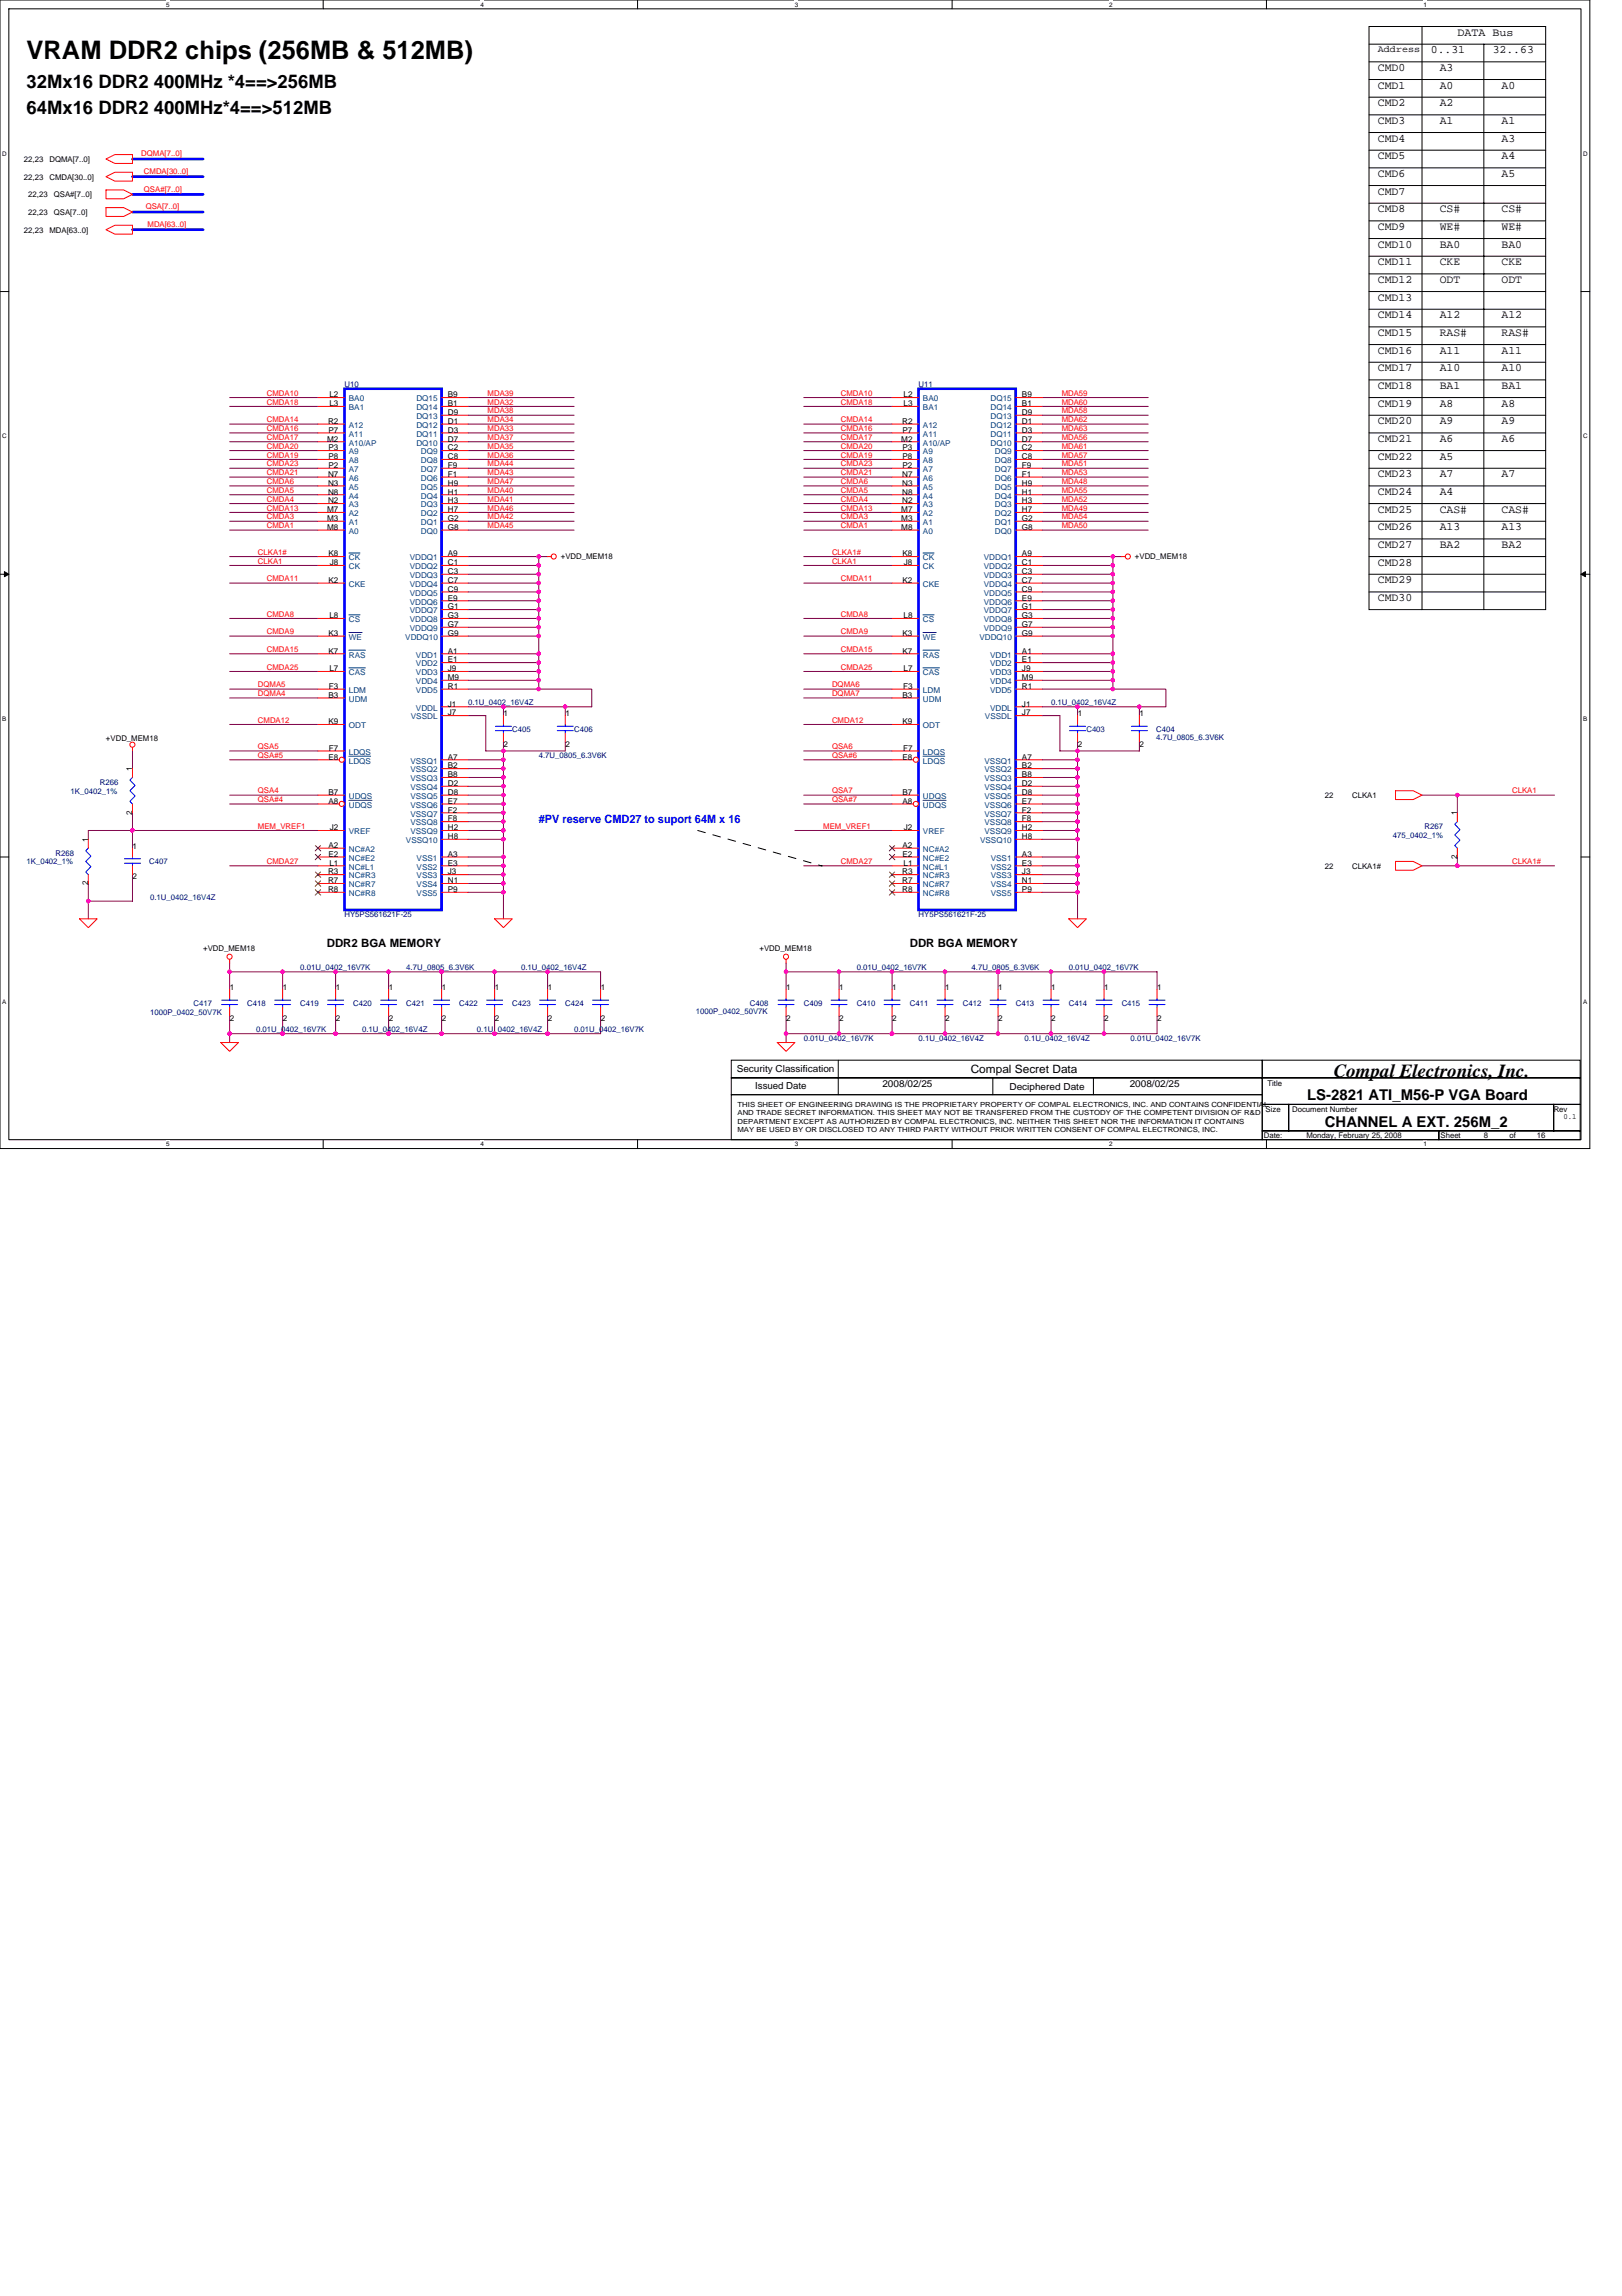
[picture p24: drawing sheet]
<svg xmlns="http://www.w3.org/2000/svg" width="210mm" height="297mm" viewBox="0 0 210 297" stroke-linecap="round" stroke-linejoin="round" font-family="sans-serif">
<defs><g id="words">
<text font-size="3.3" x="3.4" y="7.6">VRAM DDR2 chips (256MB &amp; 512MB)</text>
<g font-size="2.4">
<text x="3.4" y="11.4">32Mx16 DDR2 400MHz *4==&gt;256MB</text>
<text x="3.4" y="14.8">64Mx16 DDR2 400MHz*4==&gt;512MB</text>
<text x="172.6" y="139.3">Compal Electronics, Inc.</text>
</g>
<g font-size="1.9">
<text x="169.2" y="142.4">LS-2821 ATI_M56-P VGA Board</text>
<text x="171.4" y="145.8">CHANNEL A EXT. 256M_2</text>
</g>
<g font-size="1.5">
<text x="188.6" y="4.6">DATA Bus</text>
<text x="178.3" y="9.2">CMD0</text>
<text x="178.3" y="11.5">CMD1</text>
<text x="185.2" y="6.9">0..31</text>
<text x="186.3" y="9.2">A3</text>
<text x="186.3" y="11.5">A0</text>
<text x="193.2" y="6.9">32..63</text>
<text x="194.3" y="11.5">A0</text>
<text x="178.3" y="13.8">CMD2</text>
<text x="178.3" y="16">CMD3</text>
<text x="186.3" y="13.8">A2</text>
<text x="186.3" y="16">A1</text>
<text x="194.3" y="16">A1</text>
<text x="178.3" y="18.3">CMD4</text>
<text x="178.3" y="20.6">CMD5</text>
<text x="178.3" y="22.9">CMD6</text>
<text x="194.3" y="18.3">A3</text>
<text x="194.3" y="20.6">A4</text>
<text x="194.3" y="22.9">A5</text>
<text x="178.3" y="25.2">CMD7</text>
<text x="178.3" y="27.5">CMD8</text>
<text x="178.3" y="29.8">CMD9</text>
<text x="186.3" y="27.5">CS#</text>
<text x="186.3" y="29.8">WE#</text>
<text x="194.3" y="27.5">CS#</text>
<text x="194.3" y="29.8">WE#</text>
<text x="178.3" y="32">CMD10</text>
<text x="178.3" y="34.3">CMD11</text>
<text x="186.3" y="32">BA0</text>
<text x="186.3" y="34.3">CKE</text>
<text x="194.3" y="32">BA0</text>
<text x="194.3" y="34.3">CKE</text>
<text x="178.3" y="36.6">CMD12</text>
<text x="178.3" y="38.9">CMD13</text>
<text x="178.3" y="41.2">CMD14</text>
<text x="186.3" y="36.6">ODT</text>
<text x="186.3" y="41.2">A12</text>
<text x="194.3" y="41.2">A12</text>
<text x="194.3" y="36.6">ODT</text>
<text x="178.3" y="45.8">CMD16</text>
<text x="178.3" y="43.5">CMD15</text>
<text x="186.3" y="45.8">A11</text>
<text x="186.3" y="43.5">RAS#</text>
<text x="194.3" y="45.8">A11</text>
<text x="194.3" y="43.5">RAS#</text>
<text x="178.3" y="48">CMD17</text>
<text x="178.3" y="50.3">CMD18</text>
<text x="178.3" y="52.6">CMD19</text>
<text x="186.3" y="52.6">A8</text>
<text x="186.3" y="50.3">BA1</text>
<text x="186.3" y="48">A10</text>
<text x="194.3" y="52.6">A8</text>
<text x="194.3" y="50.3">BA1</text>
<text x="194.3" y="48">A10</text>
<text x="178.3" y="54.9">CMD20</text>
<text x="178.3" y="57.2">CMD21</text>
<text x="178.3" y="59.5">CMD22</text>
<text x="186.3" y="59.5">A5</text>
<text x="186.3" y="57.2">A6</text>
<text x="186.3" y="54.9">A9</text>
<text x="194.3" y="57.2">A6</text>
<text x="194.3" y="54.9">A9</text>
<text x="178.3" y="61.8">CMD23</text>
<text x="178.3" y="64.1">CMD24</text>
<text x="186.3" y="61.8">A7</text>
<text x="186.3" y="64.1">A4</text>
<text x="194.3" y="61.8">A7</text>
<text x="178.3" y="66.3">CMD25</text>
<text x="178.3" y="68.6">CMD26</text>
<text x="178.3" y="70.9">CMD27</text>
<text x="186.3" y="70.9">BA2</text>
<text x="186.3" y="68.6">A13</text>
<text x="186.3" y="66.3">CAS#</text>
<text x="194.3" y="70.9">BA2</text>
<text x="194.3" y="68.6">A13</text>
<text x="194.3" y="66.3">CAS#</text>
<text x="178.3" y="77.8">CMD30</text>
<text x="178.3" y="73.2">CMD28</text>
<text x="178.3" y="75.5">CMD29</text>
<text x="42.3" y="122.5">DDR2 BGA MEMORY</text>
<text x="117.7" y="122.5">DDR BGA MEMORY</text>
<text x="125.6" y="138.8">Compal Secret Data</text>
</g>
<text font-size="1.5" fill="#00f" x="69.7" y="106.5">#PV reserve CMD27 to suport 64M x 16</text>
<g font-size="1.2">
<text x="178.3" y="6.7">Address</text>
<text x="95.3" y="138.7">Security Classification</text>
<text x="97.7" y="140.9">Issued Date</text>
<text x="114.2" y="140.6">2008/02/25</text>
<text x="130.6" y="141">Deciphered Date</text>
<text x="146.2" y="140.6">2008/02/25</text>
</g>
<g font-size="1">
<text x="3.1" y="21">22,23</text>
<text x="3.1" y="23.2">22,23</text>
<text x="6.4" y="21">DQMA[7..0]</text>
<text x="6.4" y="23.2">CMDA[30..0]</text>
<text x="3.7" y="25.5">22,23</text>
<text x="3.7" y="27.8">22,23</text>
<text x="7" y="25.5">QSA#[7..0]</text>
<text x="7" y="27.8">QSA[7..0]</text>
<text x="3.1" y="30.1">22,23</text>
<text x="6.4" y="30.1">MDA[63..0]</text>
<text x="42.6" y="52.6">L3</text>
<text x="42.6" y="51.4">L2</text>
<text x="58" y="52.6">B1</text>
<text x="58" y="53.7">D9</text>
<text x="58" y="51.4">B9</text>
<text x="116.9" y="52.6">L3</text>
<text x="116.9" y="51.4">L2</text>
<text x="132.2" y="52.6">B1</text>
<text x="132.2" y="53.7">D9</text>
<text x="132.2" y="51.4">B9</text>
<text x="42.3" y="57.1">M2</text>
<text x="42.5" y="54.8">R2</text>
<text x="42.5" y="56">P7</text>
<text x="42.5" y="58.3">P3</text>
<text x="42.5" y="59.4">P8</text>
<text x="58" y="54.8">D1</text>
<text x="58" y="56">D3</text>
<text x="58" y="57.1">D7</text>
<text x="58" y="58.3">C2</text>
<text x="58" y="59.4">C8</text>
<text x="116.6" y="57.1">M2</text>
<text x="116.8" y="54.8">R2</text>
<text x="116.8" y="56">P7</text>
<text x="116.8" y="58.3">P3</text>
<text x="116.8" y="59.4">P8</text>
<text x="132.2" y="54.8">D1</text>
<text x="132.2" y="56">D3</text>
<text x="132.2" y="57.1">D7</text>
<text x="132.2" y="58.3">C2</text>
<text x="132.2" y="59.4">C8</text>
<text x="42.5" y="61.7">N7</text>
<text x="42.5" y="62.8">N3</text>
<text x="42.5" y="64">N8</text>
<text x="42.5" y="65.1">N2</text>
<text x="42.5" y="60.6">P2</text>
<text x="58" y="60.6">F9</text>
<text x="58" y="61.7">F1</text>
<text x="58" y="62.8">H9</text>
<text x="58" y="64">H1</text>
<text x="58" y="65.1">H3</text>
<text x="116.8" y="61.7">N7</text>
<text x="116.8" y="62.8">N3</text>
<text x="116.8" y="64">N8</text>
<text x="116.8" y="65.1">N2</text>
<text x="116.8" y="60.6">P2</text>
<text x="132.2" y="60.6">F9</text>
<text x="132.2" y="61.7">F1</text>
<text x="132.2" y="62.8">H9</text>
<text x="132.2" y="64">H1</text>
<text x="132.2" y="65.1">H3</text>
<text x="42.3" y="68.6">M8</text>
<text x="42.3" y="67.4">M3</text>
<text x="42.3" y="66.3">M7</text>
<text x="42.5" y="72">K8</text>
<text x="58" y="66.3">H7</text>
<text x="58" y="67.4">G2</text>
<text x="58" y="68.6">G8</text>
<text x="58" y="72">A9</text>
<text x="116.6" y="68.6">M8</text>
<text x="116.6" y="67.4">M3</text>
<text x="116.6" y="66.3">M7</text>
<text x="116.8" y="72">K8</text>
<text x="132.2" y="66.3">H7</text>
<text x="132.2" y="67.4">G2</text>
<text x="132.2" y="68.6">G8</text>
<text x="132.2" y="72">A9</text>
<text x="42.5" y="75.4">K2</text>
<text x="42.7" y="73.1">J8</text>
<text x="58" y="73.1">C1</text>
<text x="58" y="74.3">C3</text>
<text x="58" y="75.4">C7</text>
<text x="58" y="76.6">C9</text>
<text x="58" y="77.7">E9</text>
<text x="72.6" y="72.3">+VDD_MEM18</text>
<text x="116.8" y="75.4">K2</text>
<text x="117" y="73.1">J8</text>
<text x="132.2" y="73.1">C1</text>
<text x="132.2" y="74.3">C3</text>
<text x="132.2" y="75.4">C7</text>
<text x="132.2" y="76.6">C9</text>
<text x="132.2" y="77.7">E9</text>
<text x="146.9" y="72.3">+VDD_MEM18</text>
<text x="42.5" y="82.3">K3</text>
<text x="42.6" y="80">L8</text>
<text x="58" y="82.3">G9</text>
<text x="58" y="78.8">G1</text>
<text x="58" y="80">G3</text>
<text x="58" y="81.1">G7</text>
<text x="116.8" y="82.3">K3</text>
<text x="116.9" y="80">L8</text>
<text x="132.2" y="82.3">G9</text>
<text x="132.2" y="78.8">G1</text>
<text x="132.2" y="80">G3</text>
<text x="132.2" y="81.1">G7</text>
<text x="42.5" y="84.6">K7</text>
<text x="42.6" y="89.1">F3</text>
<text x="42.6" y="86.8">L7</text>
<text x="58" y="84.6">A1</text>
<text x="58" y="85.7">E1</text>
<text x="58" y="86.8">J9</text>
<text x="58" y="88">M9</text>
<text x="58" y="89.1">R1</text>
<text x="116.8" y="84.6">K7</text>
<text x="116.9" y="89.1">F3</text>
<text x="116.9" y="86.8">L7</text>
<text x="132.2" y="84.6">A1</text>
<text x="132.2" y="85.7">E1</text>
<text x="132.2" y="86.8">J9</text>
<text x="132.2" y="88">M9</text>
<text x="132.2" y="89.1">R1</text>
<text x="13.7" y="95.8">+VDD_MEM18</text>
<text x="42.5" y="90.3">B3</text>
<text x="42.5" y="93.7">K9</text>
<text x="58" y="91.4">J1</text>
<text x="58" y="92.6">J7</text>
<text x="65.2" y="92.7">1</text>
<text x="73.2" y="92.7">1</text>
<text x="116.8" y="90.3">B3</text>
<text x="116.8" y="93.7">K9</text>
<text x="132.2" y="91.4">J1</text>
<text x="132.2" y="92.6">J7</text>
<text x="139.5" y="92.7">1</text>
<text x="147.5" y="92.7">1</text>
<text x="17.1" y="99.8" transform="rotate(-90 17.1 99.8)">1</text>
<text x="42.5" y="98.3">E8</text>
<text x="42.6" y="97.1">F7</text>
<text x="58" y="98.3">A7</text>
<text x="58" y="99.4">B2</text>
<text x="58" y="100.6">B8</text>
<text x="58" y="101.7">D2</text>
<text x="65.2" y="96.6">2</text>
<text x="73.2" y="96.6">2</text>
<text x="116.8" y="98.3">E8</text>
<text x="116.9" y="97.1">F7</text>
<text x="132.2" y="98.3">A7</text>
<text x="132.2" y="99.4">B2</text>
<text x="132.2" y="100.6">B8</text>
<text x="132.2" y="101.7">D2</text>
<text x="139.5" y="96.6">2</text>
<text x="147.5" y="96.6">2</text>
<text x="17.1" y="105.4" transform="rotate(-90 17.1 105.4)">2</text>
<text x="42.5" y="104">A8</text>
<text x="42.5" y="102.8">B7</text>
<text x="42.7" y="107.4">J2</text>
<text x="58" y="102.8">D8</text>
<text x="58" y="104">E7</text>
<text x="58" y="105.1">F2</text>
<text x="58" y="106.3">F8</text>
<text x="58" y="107.4">H2</text>
<text x="116.8" y="104">A8</text>
<text x="116.8" y="102.8">B7</text>
<text x="117" y="107.4">J2</text>
<text x="132.2" y="102.8">D8</text>
<text x="132.2" y="104">E7</text>
<text x="132.2" y="105.1">F2</text>
<text x="132.2" y="106.3">F8</text>
<text x="132.2" y="107.4">H2</text>
<text x="171.5" y="103.3">22</text>
<text x="175" y="103.3">CLKA1</text>
<text x="188.6" y="105.5" transform="rotate(-90 188.6 105.5)">1</text>
<text x="11.4" y="108.9" transform="rotate(-90 11.4 108.9)">1</text>
<text x="17.2" y="109.8">1</text>
<text x="17.2" y="113.8">2</text>
<text x="42.5" y="113.1">R3</text>
<text x="42.5" y="109.7">A2</text>
<text x="42.5" y="110.8">E2</text>
<text x="42.6" y="112">L1</text>
<text x="58" y="108.6">H8</text>
<text x="58" y="110.8">A3</text>
<text x="58" y="112">E3</text>
<text x="58" y="113.1">J3</text>
<text x="116.8" y="113.1">R3</text>
<text x="116.8" y="109.7">A2</text>
<text x="116.8" y="110.8">E2</text>
<text x="116.9" y="112">L1</text>
<text x="132.2" y="108.6">H8</text>
<text x="132.2" y="110.8">A3</text>
<text x="132.2" y="112">E3</text>
<text x="132.2" y="113.1">J3</text>
<text x="171.5" y="112.4">22</text>
<text x="175" y="112.4">CLKA1#</text>
<text x="188.6" y="111.1" transform="rotate(-90 188.6 111.1)">2</text>
<text x="11.4" y="114.6" transform="rotate(-90 11.4 114.6)">2</text>
<text x="42.5" y="115.4">R8</text>
<text x="42.5" y="114.3">R7</text>
<text x="58" y="114.3">N1</text>
<text x="58" y="115.4">P9</text>
<text x="116.8" y="115.4">R8</text>
<text x="116.8" y="114.3">R7</text>
<text x="132.2" y="114.3">N1</text>
<text x="132.2" y="115.4">P9</text>
<text x="26.3" y="123">+VDD_MEM18</text>
<text x="98.3" y="123">+VDD_MEM18</text>
<text x="29.7" y="128.1">1</text>
<text x="36.6" y="128.1">1</text>
<text x="43.5" y="128.1">1</text>
<text x="50.3" y="128.1">1</text>
<text x="57.2" y="128.1">1</text>
<text x="64" y="128.1">1</text>
<text x="70.9" y="128.1">1</text>
<text x="77.7" y="128.1">1</text>
<text x="101.7" y="128.1">1</text>
<text x="108.6" y="128.1">1</text>
<text x="115.5" y="128.1">1</text>
<text x="122.3" y="128.1">1</text>
<text x="129.2" y="128.1">1</text>
<text x="136" y="128.1">1</text>
<text x="142.9" y="128.1">1</text>
<text x="149.8" y="128.1">1</text>
<text x="29.7" y="132.1">2</text>
<text x="36.6" y="132.1">2</text>
<text x="43.5" y="132.1">2</text>
<text x="50.3" y="132.1">2</text>
<text x="57.2" y="132.1">2</text>
<text x="64" y="132.1">2</text>
<text x="70.9" y="132.1">2</text>
<text x="77.7" y="132.1">2</text>
<text x="101.7" y="132.1">2</text>
<text x="108.6" y="132.1">2</text>
<text x="115.5" y="132.1">2</text>
<text x="122.3" y="132.1">2</text>
<text x="129.2" y="132.1">2</text>
<text x="136" y="132.1">2</text>
<text x="142.9" y="132.1">2</text>
<text x="149.8" y="132.1">2</text>
<text x="163.8" y="143.8">Size</text>
<text x="164" y="140.5">Title</text>
<text x="167.2" y="143.8">Document Number</text>
<text x="201.1" y="143.8">Rev</text>
<text x="163.6" y="147.3">Date:</text>
<text x="169.1" y="147.3">Monday, February 25, 2008</text>
<text x="186.4" y="147.3">Sheet</text>
<text x="192" y="147.3">8</text>
<text x="195.3" y="147.3">of</text>
<text x="198.9" y="147.3">16</text>
<text x="202.3" y="144.8">0.1</text>
</g>
<g font-size="1" fill="#f00">
<text x="18.3" y="20.2">DQMA[7..0]</text>
<text x="18.6" y="22.5">CMDA[30..0]</text>
<text x="18.6" y="24.8">QSA#[7..0]</text>
<text x="18.9" y="27.1">QSA[7..0]</text>
<text x="19.1" y="29.4">MDA[63..0]</text>
<text x="34.5" y="51.2">CMDA10</text>
<text x="34.5" y="52.3">CMDA18</text>
<text x="63.1" y="51.2">MDA39</text>
<text x="63.1" y="53.5">MDA38</text>
<text x="63.1" y="52.3">MDA32</text>
<text x="108.8" y="51.2">CMDA10</text>
<text x="108.8" y="52.3">CMDA18</text>
<text x="137.4" y="51.2">MDA59</text>
<text x="137.4" y="53.5">MDA58</text>
<text x="137.4" y="52.3">MDA60</text>
<text x="34.5" y="55.8">CMDA16</text>
<text x="34.5" y="58.1">CMDA20</text>
<text x="34.5" y="56.9">CMDA17</text>
<text x="34.5" y="59.2">CMDA19</text>
<text x="34.5" y="54.6">CMDA14</text>
<text x="63.1" y="55.8">MDA33</text>
<text x="63.1" y="54.6">MDA34</text>
<text x="63.1" y="56.9">MDA37</text>
<text x="63.1" y="58.1">MDA35</text>
<text x="63.1" y="59.2">MDA36</text>
<text x="108.8" y="55.8">CMDA16</text>
<text x="108.8" y="58.1">CMDA20</text>
<text x="108.8" y="56.9">CMDA17</text>
<text x="108.8" y="59.2">CMDA19</text>
<text x="108.8" y="54.6">CMDA14</text>
<text x="137.4" y="56.9">MDA56</text>
<text x="137.4" y="59.2">MDA57</text>
<text x="137.4" y="54.6">MDA62</text>
<text x="137.4" y="58.1">MDA61</text>
<text x="137.4" y="55.8">MDA63</text>
<text x="34.5" y="62.6">CMDA6</text>
<text x="34.5" y="63.8">CMDA5</text>
<text x="34.5" y="64.9">CMDA4</text>
<text x="34.5" y="60.3">CMDA23</text>
<text x="34.5" y="61.5">CMDA21</text>
<text x="63.1" y="61.5">MDA43</text>
<text x="63.1" y="60.3">MDA44</text>
<text x="63.1" y="62.6">MDA47</text>
<text x="63.1" y="63.8">MDA40</text>
<text x="63.1" y="64.9">MDA41</text>
<text x="108.8" y="62.6">CMDA6</text>
<text x="108.8" y="63.8">CMDA5</text>
<text x="108.8" y="64.9">CMDA4</text>
<text x="108.8" y="60.3">CMDA23</text>
<text x="108.8" y="61.5">CMDA21</text>
<text x="137.4" y="62.6">MDA48</text>
<text x="137.4" y="63.8">MDA55</text>
<text x="137.4" y="60.3">MDA51</text>
<text x="137.4" y="61.5">MDA53</text>
<text x="137.4" y="64.9">MDA52</text>
<text x="33.4" y="71.8">CLKA1#</text>
<text x="34.5" y="66.1">CMDA13</text>
<text x="34.5" y="68.3">CMDA1</text>
<text x="34.5" y="67.2">CMDA3</text>
<text x="63.1" y="67.2">MDA42</text>
<text x="63.1" y="66.1">MDA46</text>
<text x="63.1" y="68.3">MDA45</text>
<text x="107.7" y="71.8">CLKA1#</text>
<text x="108.8" y="66.1">CMDA13</text>
<text x="108.8" y="68.3">CMDA1</text>
<text x="108.8" y="67.2">CMDA3</text>
<text x="137.4" y="67.2">MDA54</text>
<text x="137.4" y="66.1">MDA49</text>
<text x="137.4" y="68.3">MDA50</text>
<text x="33.4" y="72.9">CLKA1</text>
<text x="34.5" y="75.2">CMDA11</text>
<text x="107.7" y="72.9">CLKA1</text>
<text x="108.8" y="75.2">CMDA11</text>
<text x="34.5" y="79.8">CMDA8</text>
<text x="34.5" y="82.1">CMDA9</text>
<text x="108.8" y="79.8">CMDA8</text>
<text x="108.8" y="82.1">CMDA9</text>
<text x="33.4" y="88.9">DQMA5</text>
<text x="34.5" y="86.6">CMDA25</text>
<text x="34.5" y="84.3">CMDA15</text>
<text x="107.7" y="88.9">DQMA6</text>
<text x="108.8" y="86.6">CMDA25</text>
<text x="108.8" y="84.3">CMDA15</text>
<text x="33.4" y="90.1">DQMA4</text>
<text x="33.4" y="93.5">CMDA12</text>
<text x="107.7" y="90.1">DQMA7</text>
<text x="107.7" y="93.5">CMDA12</text>
<text x="33.4" y="98.1">QSA#5</text>
<text x="33.4" y="96.9">QSA5</text>
<text x="107.7" y="98.1">QSA#6</text>
<text x="107.7" y="96.9">QSA6</text>
<text x="33.4" y="103.8">QSA#4</text>
<text x="33.4" y="102.6">QSA4</text>
<text x="33.4" y="107.2">MEM_VREF1</text>
<text x="106.5" y="107.2">MEM_VREF1</text>
<text x="107.7" y="103.8">QSA#7</text>
<text x="107.7" y="102.6">QSA7</text>
<text x="195.7" y="102.6">CLKA1</text>
<text x="34.5" y="111.8">CMDA27</text>
<text x="108.8" y="111.8">CMDA27</text>
<text x="195.7" y="111.8">CLKA1#</text>
</g>
<g font-size="1" fill="#000080">
<text x="44.6" y="50.1">U10</text>
<text x="118.9" y="50.1">U11</text>
<text x="60.6" y="91.2">0.1U_0402_16V4Z</text>
<text x="66.3" y="94.7">C405</text>
<text x="74.3" y="94.7">C406</text>
<text x="136" y="91.2">0.1U_0402_16V4Z</text>
<text x="140.6" y="94.7">C403</text>
<text x="149.6" y="94.7">C404</text>
<text x="149.6" y="95.7">4.7U_0805_6.3V6K</text>
<text x="12.9" y="101.5">R266</text>
<text x="69.7" y="98.1">4.7U_0805_6.3V6K</text>
<text x="9.1" y="102.7">1K_0402_1%</text>
<text x="184.4" y="107.3">R267</text>
<text x="3.4" y="111.8">1K_0402_1%</text>
<text x="7.2" y="110.7">R268</text>
<text x="19.3" y="111.8">C407</text>
<text x="180.3" y="108.4">475_0402_1%</text>
<text x="19.4" y="116.4">0.1U_0402_16V4Z</text>
<text x="44.6" y="118.7">HY5PS561621F-25</text>
<text x="118.9" y="118.7">HY5PS561621F-25</text>
<text x="38.9" y="125.5">0.01U_0402_16V7K</text>
<text x="52.6" y="125.5">4.7U_0805_6.3V6K</text>
<text x="67.4" y="125.5">0.1U_0402_16V4Z</text>
<text x="110.9" y="125.5">0.01U_0402_16V7K</text>
<text x="125.7" y="125.5">4.7U_0805_6.3V6K</text>
<text x="138.3" y="125.5">0.01U_0402_16V7K</text>
<text x="19.4" y="131.3">1000P_0402_50V7K</text>
<text x="25" y="130.1">C417</text>
<text x="32" y="130.1">C418</text>
<text x="38.9" y="130.1">C419</text>
<text x="45.7" y="130.1">C420</text>
<text x="52.6" y="130.1">C421</text>
<text x="59.4" y="130.1">C422</text>
<text x="66.3" y="130.1">C423</text>
<text x="73.2" y="130.1">C424</text>
<text x="90.1" y="131.1">1000P_0402_50V7K</text>
<text x="97" y="130.1">C408</text>
<text x="104" y="130.1">C409</text>
<text x="110.9" y="130.1">C410</text>
<text x="117.7" y="130.1">C411</text>
<text x="124.6" y="130.1">C412</text>
<text x="131.4" y="130.1">C413</text>
<text x="138.3" y="130.1">C414</text>
<text x="145.2" y="130.1">C415</text>
<text x="33.1" y="133.5">0.01U_0402_16V7K</text>
<text x="46.9" y="133.5">0.1U_0402_16V4Z</text>
<text x="61.7" y="133.5">0.1U_0402_16V4Z</text>
<text x="74.3" y="133.5">0.01U_0402_16V7K</text>
<text x="104" y="134.7">0.01U_0402_16V7K</text>
<text x="118.9" y="134.7">0.1U_0402_16V4Z</text>
<text x="132.6" y="134.7">0.1U_0402_16V4Z</text>
<text x="146.3" y="134.7">0.01U_0402_16V7K</text>
</g>
<g font-size="1" fill="#004080">
<text x="45.1" y="53.1">BA1</text>
<text x="45.1" y="51.9">BA0</text>
<text x="53.9" y="53.1">DQ14</text>
<text x="53.9" y="51.9">DQ15</text>
<text x="119.4" y="53.1">BA1</text>
<text x="119.4" y="51.9">BA0</text>
<text x="128.2" y="53.1">DQ14</text>
<text x="128.2" y="51.9">DQ15</text>
<text x="45.1" y="56.5">A11</text>
<text x="45.1" y="57.6">A10/AP</text>
<text x="45.1" y="58.8">A9</text>
<text x="45.1" y="59.9">A8</text>
<text x="45.1" y="55.4">A12</text>
<text x="53.9" y="54.2">DQ13</text>
<text x="53.9" y="55.4">DQ12</text>
<text x="53.9" y="56.5">DQ11</text>
<text x="53.9" y="57.6">DQ10</text>
<text x="54.5" y="58.8">DQ9</text>
<text x="54.5" y="59.9">DQ8</text>
<text x="119.4" y="56.5">A11</text>
<text x="119.4" y="57.6">A10/AP</text>
<text x="119.4" y="58.8">A9</text>
<text x="119.4" y="59.9">A8</text>
<text x="119.4" y="55.4">A12</text>
<text x="128.2" y="54.2">DQ13</text>
<text x="128.2" y="55.4">DQ12</text>
<text x="128.2" y="56.5">DQ11</text>
<text x="128.2" y="57.6">DQ10</text>
<text x="128.8" y="58.8">DQ9</text>
<text x="128.8" y="59.9">DQ8</text>
<text x="45.1" y="61.1">A7</text>
<text x="45.1" y="62.2">A6</text>
<text x="45.1" y="63.4">A5</text>
<text x="45.1" y="64.5">A4</text>
<text x="45.1" y="65.6">A3</text>
<text x="54.5" y="61.1">DQ7</text>
<text x="54.5" y="62.2">DQ6</text>
<text x="54.5" y="63.4">DQ5</text>
<text x="54.5" y="64.5">DQ4</text>
<text x="54.5" y="65.6">DQ3</text>
<text x="119.4" y="61.1">A7</text>
<text x="119.4" y="62.2">A6</text>
<text x="119.4" y="63.4">A5</text>
<text x="119.4" y="64.5">A4</text>
<text x="119.4" y="65.6">A3</text>
<text x="128.8" y="61.1">DQ7</text>
<text x="128.8" y="62.2">DQ6</text>
<text x="128.8" y="63.4">DQ5</text>
<text x="128.8" y="64.5">DQ4</text>
<text x="128.8" y="65.6">DQ3</text>
<text x="45.1" y="69.1">A0</text>
<text x="45.1" y="67.9">A1</text>
<text x="45.1" y="66.8">A2</text>
<text x="54.5" y="66.8">DQ2</text>
<text x="54.5" y="67.9">DQ1</text>
<text x="54.5" y="69.1">DQ0</text>
<text x="119.4" y="69.1">A0</text>
<text x="119.4" y="67.9">A1</text>
<text x="119.4" y="66.8">A2</text>
<text x="128.8" y="66.8">DQ2</text>
<text x="128.8" y="67.9">DQ1</text>
<text x="128.8" y="69.1">DQ0</text>
<text x="45.1" y="75.9">CKE</text>
<text x="45.1" y="73.6">CK</text>
<text x="45.1" y="72.5">CK</text>
<text x="53" y="72.5">VDDQ1</text>
<text x="53" y="73.6">VDDQ2</text>
<text x="53" y="74.8">VDDQ3</text>
<text x="53" y="75.9">VDDQ4</text>
<text x="53" y="77.1">VDDQ5</text>
<text x="119.4" y="75.9">CKE</text>
<text x="119.4" y="73.6">CK</text>
<text x="119.4" y="72.5">CK</text>
<text x="127.3" y="72.5">VDDQ1</text>
<text x="127.3" y="73.6">VDDQ2</text>
<text x="127.3" y="74.8">VDDQ3</text>
<text x="127.3" y="75.9">VDDQ4</text>
<text x="127.3" y="77.1">VDDQ5</text>
<text x="45.1" y="80.5">CS</text>
<text x="45.1" y="82.8">WE</text>
<text x="52.5" y="82.8">VDDQ10</text>
<text x="53" y="78.2">VDDQ6</text>
<text x="53" y="79.4">VDDQ7</text>
<text x="53" y="80.5">VDDQ8</text>
<text x="53" y="81.6">VDDQ9</text>
<text x="119.4" y="80.5">CS</text>
<text x="119.4" y="82.8">WE</text>
<text x="126.7" y="82.8">VDDQ10</text>
<text x="127.3" y="78.2">VDDQ6</text>
<text x="127.3" y="79.4">VDDQ7</text>
<text x="127.3" y="80.5">VDDQ8</text>
<text x="127.3" y="81.6">VDDQ9</text>
<text x="45.1" y="89.6">LDM</text>
<text x="45.1" y="85.1">RAS</text>
<text x="45.1" y="87.4">CAS</text>
<text x="53.8" y="85.1">VDD1</text>
<text x="53.8" y="86.2">VDD2</text>
<text x="53.8" y="87.4">VDD3</text>
<text x="53.8" y="88.5">VDD4</text>
<text x="53.8" y="89.6">VDD5</text>
<text x="119.4" y="89.6">LDM</text>
<text x="119.4" y="85.1">RAS</text>
<text x="119.4" y="87.4">CAS</text>
<text x="128.1" y="85.1">VDD1</text>
<text x="128.1" y="86.2">VDD2</text>
<text x="128.1" y="87.4">VDD3</text>
<text x="128.1" y="88.5">VDD4</text>
<text x="128.1" y="89.6">VDD5</text>
<text x="45.1" y="90.8">UDM</text>
<text x="45.1" y="94.2">ODT</text>
<text x="53.2" y="93.1">VSSDL</text>
<text x="53.8" y="91.9">VDDL</text>
<text x="119.4" y="90.8">UDM</text>
<text x="119.4" y="94.2">ODT</text>
<text x="127.5" y="93.1">VSSDL</text>
<text x="128.1" y="91.9">VDDL</text>
<text x="45.1" y="98.8">LDQS</text>
<text x="45.1" y="97.6">LDQS</text>
<text x="53.1" y="98.8">VSSQ1</text>
<text x="53.1" y="99.9">VSSQ2</text>
<text x="53.1" y="101.1">VSSQ3</text>
<text x="119.4" y="98.8">LDQS</text>
<text x="119.4" y="97.6">LDQS</text>
<text x="127.4" y="98.8">VSSQ1</text>
<text x="127.4" y="99.9">VSSQ2</text>
<text x="127.4" y="101.1">VSSQ3</text>
<text x="45.1" y="107.9">VREF</text>
<text x="45.1" y="104.5">UDQS</text>
<text x="45.1" y="103.4">UDQS</text>
<text x="53.1" y="102.2">VSSQ4</text>
<text x="53.1" y="103.4">VSSQ5</text>
<text x="53.1" y="104.5">VSSQ6</text>
<text x="53.1" y="105.6">VSSQ7</text>
<text x="53.1" y="106.8">VSSQ8</text>
<text x="53.1" y="107.9">VSSQ9</text>
<text x="119.4" y="107.9">VREF</text>
<text x="119.4" y="104.5">UDQS</text>
<text x="119.4" y="103.4">UDQS</text>
<text x="127.4" y="102.2">VSSQ4</text>
<text x="127.4" y="103.4">VSSQ5</text>
<text x="127.4" y="104.5">VSSQ6</text>
<text x="127.4" y="105.6">VSSQ7</text>
<text x="127.4" y="106.8">VSSQ8</text>
<text x="127.4" y="107.9">VSSQ9</text>
<text x="45.1" y="110.2">NC#A2</text>
<text x="45.1" y="112.5">NC#L1</text>
<text x="45.1" y="113.6">NC#R3</text>
<text x="45.1" y="111.4">NC#E2</text>
<text x="52.5" y="109.1">VSSQ10</text>
<text x="53.9" y="111.4">VSS1</text>
<text x="53.9" y="112.5">VSS2</text>
<text x="53.9" y="113.6">VSS3</text>
<text x="119.4" y="110.2">NC#A2</text>
<text x="119.4" y="112.5">NC#L1</text>
<text x="119.4" y="113.6">NC#R3</text>
<text x="119.4" y="111.4">NC#E2</text>
<text x="126.8" y="109.1">VSSQ10</text>
<text x="128.2" y="111.4">VSS1</text>
<text x="128.2" y="112.5">VSS2</text>
<text x="128.2" y="113.6">VSS3</text>
<text x="45.1" y="115.9">NC#R8</text>
<text x="45.1" y="114.8">NC#R7</text>
<text x="53.9" y="114.8">VSS4</text>
<text x="53.9" y="115.9">VSS5</text>
<text x="119.4" y="115.9">NC#R8</text>
<text x="119.4" y="114.8">NC#R7</text>
<text x="128.2" y="114.8">VSS4</text>
<text x="128.2" y="115.9">VSS5</text>
</g>
<g font-size=".9">
<text x="95.4" y="143.2">THIS SHEET OF ENGINEERING DRAWING IS THE PROPRIETARY PROPERTY OF COMPAL ELECTRONICS, INC. AND CONTAINS CONFIDENTIAL</text>
<text x="95.4" y="144.3">AND TRADE SECRET INFORMATION. THIS SHEET MAY NOT BE TRANSFERED FROM THE CUSTODY OF THE COMPETENT DIVISION OF R&amp;D</text>
<text x="95.4" y="145.4">DEPARTMENT EXCEPT AS AUTHORIZED BY COMPAL ELECTRONICS, INC. NEITHER THIS SHEET NOR THE INFORMATION IT CONTAINS</text>
<text x="95.4" y="146.4">MAY BE USED BY OR DISCLOSED TO ANY THIRD PARTY WITHOUT PRIOR WRITTEN CONSENT OF COMPAL ELECTRONICS, INC.</text>
</g>
<g font-size=".8">
<text x="21.5" y=".8">5</text>
<text x="62.2" y=".8">4</text>
<text x="102.8" y=".8">3</text>
<text x="143.6" y=".8">2</text>
<text x="184.2" y=".8">1</text>
<text x=".3" y="20.2">D</text>
<text x="204.9" y="20.2">D</text>
<text x=".3" y="56.7">C</text>
<text x="204.9" y="56.7">C</text>
<text x=".3" y="93.3">B</text>
<text x="204.9" y="93.3">B</text>
<text x=".3" y="129.9">A</text>
<text x="204.9" y="129.9">A</text>
<text x="21.5" y="148.3">5</text>
<text x="62.2" y="148.3">4</text>
<text x="102.8" y="148.3">3</text>
<text x="143.6" y="148.3">2</text>
<text x="184.2" y="148.3">1</text>
</g>
</g></defs>
<path d="M0 0h205.7v148.6h-205.7zM1.1 1.1h203.5v146.3h-203.5z" fill="none" stroke="#000" stroke-width=".13"/>
<g fill="#fff">
<path d="M21.5 .1h.4v.9h-.4z"/>
<path d="M21.5 147.6h.4v.9h-.4z"/>
</g>
<path d="M41.8 0v1.1M41.8 147.4v1.2" fill="none" stroke="#000" stroke-width=".13"/>
<g fill="#fff">
<path d="M62.2 .1h.4v.9h-.4z"/>
<path d="M62.2 147.6h.4v.9h-.4z"/>
</g>
<path d="M82.5 0v1.1M82.5 147.4v1.2" fill="none" stroke="#000" stroke-width=".13"/>
<g fill="#fff">
<path d="M102.8 .1h.5v.9h-.5z"/>
<path d="M102.8 147.6h.5v.9h-.5z"/>
</g>
<path d="M123.2 0v1.1M123.2 147.4v1.2" fill="none" stroke="#000" stroke-width=".13"/>
<g fill="#fff">
<path d="M143.6 .1h.4v.9h-.4z"/>
<path d="M143.6 147.6h.4v.9h-.4z"/>
</g>
<path d="M163.9 0v1.1M163.9 147.4v1.2" fill="none" stroke="#000" stroke-width=".13"/>
<g fill="#fff">
<path d="M184.2 .1h.5v.9h-.5z"/>
<path d="M184.2 147.6h.5v.9h-.5z"/>
<path d="M.3 19.4h.6v.9h-.6z"/>
<path d="M204.9 19.4h.6v.9h-.6z"/>
<path d="M.3 56h.6v.9h-.6z"/>
<path d="M204.9 56h.6v.9h-.6z"/>
</g>
<path d="M0 37.7h1.1M204.6 37.7h1.1" fill="none" stroke="#000" stroke-width=".13"/>
<g fill="#fff">
<path d="M.3 92.6h.5v.9h-.5z"/>
<path d="M204.9 92.6h.5v.9h-.5z"/>
</g>
<path d="M0 74.3h1.1M204.6 74.3h1.1" fill="none" stroke="#000" stroke-width=".13"/>
<path d="M.6 74l.5 .3-.5 .3zM204.6 74.3l.6-.3v.6z" fill="#000" stroke="#000" stroke-width=".13"/>
<g fill="#fff">
<path d="M.3 129.2h.5v.9h-.5z"/>
<path d="M204.9 129.2h.5v.9h-.5z"/>
</g>
<g fill="none" stroke="#000" stroke-width=".13">
<path d="M177.2 3.4h22.8v75.5h-22.8zM177.2 17.1h22.8M177.2 19.4h22.8M177.2 5.7h22.8M177.2 8h22.8M177.2 10.3h22.8M177.2 12.6h22.8M177.2 14.9h22.8M184 3.4v75.5M192 5.7v73.2M177.2 21.7h22.8M177.2 24h22.8"/>
<path d="M177.2 26.3h22.8M177.2 28.6h22.8M177.2 30.9h22.8M177.2 33.1h22.8M177.2 35.4h22.8M177.2 37.7h22.8M177.2 40h22.8M177.2 51.4h22.8M177.2 53.7h22.8M177.2 56h22.8M177.2 58.3h22.8M177.2 42.3h22.8"/>
<path d="M177.2 44.6h22.8M177.2 46.9h22.8M177.2 49.1h22.8M177.2 76.6h22.8M177.2 60.6h22.8M177.2 62.9h22.8M177.2 65.2h22.8M177.2 67.4h22.8M177.2 69.7h22.8M177.2 72h22.8M177.2 74.3h22.8M0 110.9h1.1"/>
<path d="M204.6 110.9h1.1M94.6 137.2h68.7v2.2h-68.7zM94.6 139.4h68.7v2.2h-68.7zM108.5 137.2v4.4M128.5 139.4v2.2M141.5 139.4v2.2M163.3 137.2h41.2v2.2h-41.2zM163.3 139.4h41.2v3.5h-41.2zM94.6 141.6h68.7v5.8h-68.7zM163.3 142.9h3.5v3.4h-3.5zM163.3 146.3h22.9v1.1h-22.9zM166.8 142.9h34.3v3.4h-34.3z"/>
<path d="M186.2 146.3h18.3v1.1h-18.3zM201.1 142.9h3.4v3.4h-3.4z"/>
</g>
<g fill="none" stroke="#800040" stroke-width=".13">
<path d="M29.7 56h11.4M29.7 57.1h11.4M29.7 59.4h11.4M29.7 54.9h11.4M29.7 51.4h11.4M29.7 58.3h11.4M29.7 52.6h11.4M60.6 56h13.7M60.6 57.1h13.7M60.6 59.4h13.7M60.6 54.9h13.7M60.6 51.4h13.7"/>
<path d="M60.6 58.3h13.7M60.6 53.7h13.7M60.6 52.6h13.7M104 56h11.4M104 57.1h11.4M104 59.4h11.4M104 54.9h11.4M104 51.4h11.4M104 58.3h11.4M104 52.6h11.4M134.9 56h13.7M134.9 57.1h13.7"/>
<path d="M134.9 59.4h13.7M134.9 54.9h13.7M134.9 51.4h13.7M134.9 58.3h13.7M134.9 53.7h13.7M134.9 52.6h13.7M29.7 75.4h11.4M29.7 73.2h11.4M29.7 72h11.4M29.7 67.4h11.4M29.7 66.3h11.4M29.7 62.9h11.4"/>
<path d="M29.7 61.7h11.4M29.7 64h11.4M29.7 68.6h11.4M29.7 60.6h11.4M29.7 65.2h11.4M60.6 78.9h9.1M60.6 77.7h9.1M60.6 75.4h9.1M60.6 73.2h9.1M60.6 74.3h9.1M60.6 76.6h9.1M60.6 72h10.3"/>
<path d="M60.6 67.4h13.7M60.6 66.3h13.7M60.6 62.9h13.7M60.6 61.7h13.7M60.6 64h13.7M60.6 68.6h13.7M60.6 60.6h13.7M60.6 65.2h13.7M69.7 72v17.2M104 75.4h11.4M104 73.2h11.4M104 72h11.4"/>
<path d="M104 67.4h11.4M104 66.3h11.4M104 62.9h11.4M104 61.7h11.4M104 64h11.4M104 68.6h11.4M104 60.6h11.4M104 65.2h11.4M134.9 78.9h9.1M134.9 77.7h9.1M134.9 75.4h9.1M134.9 73.2h9.1"/>
<path d="M134.9 74.3h9.1M134.9 76.6h9.1M134.9 72h10.3M134.9 67.4h13.7M134.9 66.3h13.7M134.9 62.9h13.7M134.9 61.7h13.7M134.9 64h13.7M134.9 68.6h13.7M134.9 60.6h13.7M134.9 65.2h13.7M144 72v17.2"/>
<path d="M17.1 97.2v2.2M29.7 98.3h11.4M29.7 97.2h11.4M29.7 80h11.4M29.7 84.6h11.4M29.7 89.2h11.4M29.7 86.9h11.4M29.7 82.3h11.4M29.7 90.3h11.4M29.7 93.7h11.4M60.6 98.3h4.6M60.6 99.4h4.6"/>
<path d="M60.6 92.6h2.3v4.6h10.3v-1.2M60.6 80h9.1M60.6 88h9.1M60.6 84.6h9.1M60.6 89.2h9.1M60.6 85.7h9.1M60.6 86.9h9.1M60.6 82.3h9.1M60.6 81.2h9.1M65.2 91.4v1.2M65.2 96v22.9M69.7 89.2h6.9v2.2h-16"/>
<path d="M73.2 91.4v1.2M104 98.3h11.4M104 97.2h11.4M104 80h11.4M104 84.6h11.4M104 89.2h11.4M104 86.9h11.4M104 82.3h11.4M104 90.3h11.4M104 93.7h11.4M134.9 98.3h4.5M134.9 99.4h4.5"/>
<path d="M134.9 92.6h2.3v4.6h10.2v-1.2M134.9 80h9.1M134.9 88h9.1M134.9 84.6h9.1M134.9 89.2h9.1M134.9 85.7h9.1M134.9 86.9h9.1M134.9 82.3h9.1M134.9 81.2h9.1M139.4 91.4v1.2M139.4 96v22.9M144 89.2h6.9v2.2h-16"/>
<path d="M147.4 91.4v1.2M11.4 114.3v4.6M17.1 105.2v4.5M17.1 113.2v3.4h-5.7M29.7 104h11.4M29.7 102.9h11.4M29.7 112h11.4M41.1 107.4h-29.7v1.2M60.6 100.6h4.6M60.6 106.3h4.6M60.6 104h4.6M60.6 105.2h4.6"/>
<path d="M60.6 110.9h4.6M60.6 102.9h4.6M60.6 114.3h4.6M60.6 108.6h4.6M60.6 107.4h4.6M60.6 113.2h4.6M60.6 101.7h4.6M60.6 112h4.6M60.6 115.4h4.6M102.9 107.4h12.5M104 104h11.4M104 102.9h11.4"/>
<path d="M104 112h11.4M134.9 100.6h4.5M134.9 106.3h4.5M134.9 104h4.5M134.9 105.2h4.5M134.9 110.9h4.5M134.9 102.9h4.5M134.9 114.3h4.5M134.9 108.6h4.5M134.9 107.4h4.5M134.9 113.2h4.5M134.9 101.7h4.5"/>
<path d="M134.9 112h4.5M134.9 115.4h4.5M184 102.9h4.6v2.3M184 112h17.2M188.6 102.9h12.6M188.6 110.9v1.1M29.7 125.7h34.3M29.7 124.6v3.4M29.7 131.4v3.5M36.6 125.7v2.3M36.6 131.4v2.3M43.4 125.7v2.3"/>
<path d="M43.4 131.4v2.3M50.3 125.7v2.3M50.3 131.4v2.3M57.1 125.7v2.3M57.1 131.4v2.3M64 125.7h6.9v2.3M64 125.7v2.3M64 131.4v2.3M70.9 125.7h6.8v2.3M70.9 131.4v2.3M77.7 131.4v2.3h-48M101.7 125.7h48v2.3"/>
<path d="M101.7 124.6v3.4M101.7 131.4v3.5M108.6 125.7v2.3M108.6 131.4v2.3M115.4 125.7v2.3M115.4 131.4v2.3M122.3 125.7v2.3M122.3 131.4v2.3M129.2 125.7v2.3M129.2 131.4v2.3M136 125.7v2.3M136 131.4v2.3"/>
<path d="M142.9 125.7v2.3M142.9 131.4v2.3M149.7 131.4v2.3h-48"/>
</g>
<g fill="#f0f" stroke="#f0f" stroke-width=".13">
<circle cx="65.1" cy="98.3" r=".22"/>
<circle cx="139.4" cy="113.1" r=".22"/>
<circle cx="65.1" cy="99.4" r=".22"/>
<circle cx="139.4" cy="91.4" r=".22"/>
<circle cx="139.4" cy="97.1" r=".22"/>
<circle cx="139.4" cy="102.9" r=".22"/>
<circle cx="139.4" cy="101.7" r=".22"/>
<circle cx="139.4" cy="99.4" r=".22"/>
<circle cx="139.4" cy="100.6" r=".22"/>
<circle cx="144" cy="73.1" r=".22"/>
<circle cx="144" cy="89.1" r=".22"/>
<circle cx="139.4" cy="104" r=".22"/>
<circle cx="139.4" cy="110.9" r=".22"/>
<circle cx="139.4" cy="108.6" r=".22"/>
<circle cx="139.4" cy="105.1" r=".22"/>
<circle cx="139.4" cy="115.4" r=".22"/>
<circle cx="139.4" cy="106.3" r=".22"/>
<circle cx="139.4" cy="107.4" r=".22"/>
<circle cx="139.4" cy="112" r=".22"/>
<circle cx="144" cy="75.4" r=".22"/>
<circle cx="144" cy="74.3" r=".22"/>
<circle cx="144" cy="76.6" r=".22"/>
<circle cx="144" cy="88" r=".22"/>
<circle cx="144" cy="78.9" r=".22"/>
<circle cx="144" cy="80" r=".22"/>
<circle cx="144" cy="84.6" r=".22"/>
<circle cx="144" cy="81.1" r=".22"/>
<circle cx="144" cy="82.3" r=".22"/>
<circle cx="144" cy="86.9" r=".22"/>
<circle cx="144" cy="85.7" r=".22"/>
<circle cx="144" cy="77.7" r=".22"/>
<circle cx="101.7" cy="133.7" r=".22"/>
<circle cx="101.7" cy="125.7" r=".22"/>
<circle cx="142.9" cy="125.7" r=".22"/>
<circle cx="122.3" cy="133.7" r=".22"/>
<circle cx="142.9" cy="133.7" r=".22"/>
<circle cx="136" cy="133.7" r=".22"/>
<circle cx="139.4" cy="98.3" r=".22"/>
<circle cx="115.4" cy="133.7" r=".22"/>
<circle cx="108.6" cy="133.7" r=".22"/>
<circle cx="136" cy="125.7" r=".22"/>
<circle cx="129.1" cy="125.7" r=".22"/>
<circle cx="115.4" cy="125.7" r=".22"/>
<circle cx="108.6" cy="125.7" r=".22"/>
<circle cx="139.4" cy="114.3" r=".22"/>
<circle cx="65.1" cy="100.6" r=".22"/>
<circle cx="65.1" cy="113.1" r=".22"/>
<circle cx="188.6" cy="102.9" r=".22"/>
<circle cx="43.4" cy="133.7" r=".22"/>
<circle cx="36.6" cy="125.7" r=".22"/>
<circle cx="65.1" cy="97.1" r=".22"/>
<circle cx="70.9" cy="133.7" r=".22"/>
<circle cx="70.9" cy="125.7" r=".22"/>
<circle cx="65.1" cy="102.9" r=".22"/>
<circle cx="65.1" cy="101.7" r=".22"/>
<circle cx="69.7" cy="72" r=".22"/>
<circle cx="69.7" cy="89.1" r=".22"/>
<circle cx="65.1" cy="104" r=".22"/>
<circle cx="65.1" cy="108.6" r=".22"/>
<circle cx="65.1" cy="110.9" r=".22"/>
<circle cx="65.1" cy="105.1" r=".22"/>
<circle cx="65.1" cy="106.3" r=".22"/>
<circle cx="65.1" cy="107.4" r=".22"/>
<circle cx="65.1" cy="115.4" r=".22"/>
<circle cx="65.1" cy="112" r=".22"/>
<circle cx="69.7" cy="75.4" r=".22"/>
<circle cx="69.7" cy="74.3" r=".22"/>
<circle cx="69.7" cy="73.1" r=".22"/>
<circle cx="69.7" cy="76.6" r=".22"/>
<circle cx="69.7" cy="88" r=".22"/>
<circle cx="69.7" cy="78.9" r=".22"/>
<circle cx="69.7" cy="80" r=".22"/>
<circle cx="69.7" cy="84.6" r=".22"/>
<circle cx="69.7" cy="81.1" r=".22"/>
<circle cx="69.7" cy="82.3" r=".22"/>
<circle cx="29.7" cy="125.7" r=".22"/>
<circle cx="69.7" cy="86.9" r=".22"/>
<circle cx="50.3" cy="125.7" r=".22"/>
<circle cx="64" cy="125.7" r=".22"/>
<circle cx="57.1" cy="125.7" r=".22"/>
<circle cx="69.7" cy="85.7" r=".22"/>
<circle cx="69.7" cy="77.7" r=".22"/>
<circle cx="65.1" cy="114.3" r=".22"/>
<circle cx="188.6" cy="112" r=".22"/>
<circle cx="11.4" cy="116.6" r=".22"/>
<circle cx="17.1" cy="107.4" r=".22"/>
<circle cx="36.6" cy="133.7" r=".22"/>
<circle cx="64" cy="133.7" r=".22"/>
<circle cx="57.1" cy="133.7" r=".22"/>
<circle cx="50.3" cy="133.7" r=".22"/>
<circle cx="43.4" cy="125.7" r=".22"/>
<circle cx="73.1" cy="91.4" r=".22"/>
<circle cx="65.1" cy="91.4" r=".22"/>
<circle cx="147.4" cy="91.4" r=".22"/>
<circle cx="29.7" cy="133.7" r=".22"/>
<circle cx="122.3" cy="125.7" r=".22"/>
<circle cx="129.1" cy="133.7" r=".22"/>
<circle cx="144" cy="72" r=".22"/>
</g>
<path d="M17.1 25.1h9.2M17.1 29.7h9.2M17.1 22.9h9.2M17.1 20.6h9.2M17.1 27.4h9.2M118.9 50.3h12.5v67.4h-12.5z" fill="none" stroke="#00f" stroke-width=".34"/>
<g fill="none" stroke="#f00" stroke-width=".13">
<path d="M13.7 24.6h2.3l1.1 .5-1.1 .6h-2.3zM13.7 26.9h2.3l1.1 .5-1.1 .6h-2.3zM13.7 29.7l1.2-.6h2.2v1.2h-2.2zM13.7 20.6l1.2-.6h2.2v1.1h-2.2zM13.7 22.9l1.2-.6h2.2v1.1h-2.2zM115.4 52.6h3.5M115.4 56h3.5M115.4 57.1h3.5M115.4 58.3h3.5M115.4 59.4h3.5M115.4 51.4h3.5M131.4 52.6h3.5"/>
<path d="M131.4 53.7h3.5M131.4 54.9h3.5M131.4 56h3.5M131.4 57.1h3.5M131.4 58.3h3.5M131.4 59.4h3.5M70.9 72h.4M115.4 72h3.5M115.4 60.6h3.5M115.4 61.7h3.5M115.4 62.9h3.5M115.4 64h3.5"/>
<path d="M115.4 65.2h3.5M115.4 66.3h3.5M115.4 67.4h3.5M115.4 68.6h3.5M115.4 75.4h3.5M115.4 73.2h3.5M131.4 72h3.5M131.4 60.6h3.5M131.4 61.7h3.5M131.4 62.9h3.5M131.4 64h3.5M131.4 65.2h3.5"/>
<path d="M131.4 66.3h3.5M131.4 67.4h3.5M131.4 68.6h3.5M131.4 75.4h3.5M131.4 73.2h3.5M131.4 74.3h3.5M131.4 76.6h3.5M131.4 77.7h3.5M131.4 78.9h3.5M145.2 72h.4M17.1 96.7v.5M73.2 92.6v1.1"/>
<path d="M73.2 94.9v1.1M115.4 89.2h3.5M115.4 90.3h3.5M115.4 84.6h3.5M115.4 93.7h3.5M115.4 80h3.5M115.4 86.9h3.5M115.4 82.3h3.5M131.4 82.3h3.5M131.4 98.3h3.5M131.4 99.4h3.5M139.4 92.6v1.1"/>
<path d="M139.4 94.9v1.1M10.3 118.9h2.3l-1.2 1.1zM17.1 109.7v1.2M17.1 112v1.2M64 118.9h2.3l-1.1 1.1zM115.4 107.4h3.5M131.4 107.4h3.5M131.4 100.6h3.5M131.4 101.7h3.5M131.4 102.9h3.5M131.4 104h3.5M131.4 105.2h3.5"/>
<path d="M131.4 106.3h3.5M131.4 108.6h3.5M131.4 110.9h3.5M131.4 112h3.5M131.4 113.2h3.5M131.4 114.3h3.5M131.4 115.4h3.5M138.3 118.9h2.3l-1.2 1.1zM180.6 102.3h2.3l1.1 .6-1.1 .5h-2.3zM180.6 111.4h2.3l1.1 .6-1.1 .6h-2.3zM28.6 134.9h2.3l-1.2 1.1zM29.7 124.1v.5"/>
<path d="M29.7 128v1.2M29.7 130.3v1.1M70.9 128v1.2M70.9 130.3v1.1M77.7 128v1.2M77.7 130.3v1.1M100.6 134.9h2.3l-1.2 1.1zM101.7 124.1v.5M101.7 128v1.2M101.7 130.3v1.1M122.3 128v1.2M122.3 130.3v1.1"/>
<circle cx="71.7" cy="72" r=".33"/>
<circle cx="146" cy="72" r=".33"/>
<circle cx="17.1" cy="96.3" r=".33"/>
<circle cx="29.7" cy="123.8" r=".33"/>
<circle cx="101.7" cy="123.8" r=".33"/>
</g>
<path d="M90.3 107.4l16 4.6M106.3 112h.1" fill="none" stroke="#000" stroke-width=".13" stroke-dasharray="1 1 1 1 1 1 1 1"/>
<g fill="none" stroke="#00f" stroke-width=".13">
<path d="M72.1 94.5h2.1M72.1 94h2.1M73.2 93.7v.3M73.2 94.5v.4M138.4 94.5h2.1M138.4 94h2.1M139.4 93.7v.3M139.4 94.5v.4M16.1 111.7h2.1M16.1 111.1h2.1M17.1 110.9v.2M17.1 111.7v.3"/>
<path d="M28.7 130h2.1M28.7 129.4h2.1M29.7 129.2v.2M29.7 130v.3M69.8 130h2.1M69.8 129.4h2.1M70.9 129.2v.2M70.9 130v.3M76.7 130h2.1M76.7 129.4h2.1M77.7 129.2v.2M77.7 130v.3"/>
<path d="M100.7 130h2.1M100.7 129.4h2.1M101.7 129.2v.2M101.7 130v.3M121.3 130h2M121.3 129.4h2M122.3 129.2v.2M122.3 130v.3"/>
</g>
<path d="M119.4 79.5h1.5M119.4 71.5h1.5M119.4 84.1h2.2M119.4 86.4h2.2M119.4 81.8h1.8" fill="none" stroke="#004080" stroke-width=".13"/>
<circle cx="118.5" cy="104" r=".33" fill="#fff" stroke="#f00" stroke-width=".13"/>
<path d="M115.4 104h2.8M115.4 102.9h3.5" fill="none" stroke="#f00" stroke-width=".13"/>
<path d="M119.4 103.5h3" fill="none" stroke="#004080" stroke-width=".13"/>
<circle cx="118.5" cy="98.3" r=".33" fill="#fff" stroke="#f00" stroke-width=".13"/>
<g fill="none" stroke="#f00" stroke-width=".13">
<path d="M41.1 51.4h3.5M41.1 52.6h3.5M41.1 56h3.5M41.1 57.1h3.5M41.1 58.3h3.5M41.1 59.4h3.5M57.1 54.9h3.5M57.1 52.6h3.5M57.1 53.7h3.5M57.1 56h3.5M57.1 57.1h3.5M57.1 58.3h3.5"/>
<path d="M57.1 59.4h3.5M115.4 54.9h3.5M131.4 51.4h3.5M41.1 60.6h3.5M41.1 61.7h3.5M41.1 62.9h3.5M41.1 64h3.5M41.1 65.2h3.5M41.1 66.3h3.5M41.1 67.4h3.5M41.1 68.6h3.5M41.1 75.4h3.5"/>
<path d="M41.1 73.2h3.5M41.1 72h3.5M57.1 60.6h3.5M57.1 61.7h3.5M57.1 62.9h3.5M57.1 64h3.5M57.1 65.2h3.5M57.1 66.3h3.5M57.1 67.4h3.5M57.1 68.6h3.5M57.1 75.4h3.5M57.1 73.2h3.5"/>
<path d="M57.1 72h3.5M57.1 74.3h3.5M57.1 76.6h3.5M57.1 77.7h3.5M57.1 78.9h3.5M41.1 80h3.5M41.1 84.6h3.5M41.1 86.9h3.5M41.1 89.2h3.5M41.1 90.3h3.5M41.1 93.7h3.5M41.1 82.3h3.5"/>
<path d="M57.1 98.3h3.5M57.1 82.3h3.5M57.1 99.4h3.5M115.4 98.3h2.8M115.4 97.2h3.5M131.4 80h3.5M131.4 81.2h3.5M131.4 84.6h3.5M131.4 85.7h3.5M131.4 86.9h3.5M131.4 88h3.5M131.4 89.2h3.5"/>
<path d="M131.4 91.4h3.5M131.4 92.6h3.5M41.1 107.4h3.5M57.1 115.4h3.5M57.1 112h3.5M57.1 113.2h3.5M57.1 114.3h3.5M57.1 110.9h3.5M57.1 107.4h3.5M57.1 100.6h3.5M57.1 101.7h3.5M57.1 102.9h3.5"/>
<path d="M57.1 104h3.5M57.1 105.2h3.5M57.1 106.3h3.5M57.1 108.6h3.5M115.4 115.4h3.5M115.4 109.7h3.5M115.4 112h3.5M115.4 113.2h3.5M115.4 114.3h3.5M115.4 110.9h3.5M188.6 105.2v1.1M188.6 109.7v1.2"/>
<path d="M36.6 128v1.2M36.6 130.3v1.1M57.1 128v1.2M57.1 130.3v1.1M108.6 128v1.2M108.6 130.3v1.1M129.2 128v1.2M129.2 130.3v1.1"/>
</g>
<path d="M45.1 79.5h1.5M45.1 71.5h1.5M45.1 84.1h2.2M45.1 86.4h2.2M45.1 81.8h1.8M119.4 97.8h2.9" fill="none" stroke="#004080" stroke-width=".13"/>
<path d="M115.1 115.1l.7 .7M115.1 109.4l.7 .7M115.1 112.8l.7 .7M115.1 114l.7 .7M115.1 110.5l.7 .7M115.8 115.1l-.7 .7M115.8 109.4l-.7 .7M115.8 112.8l-.7 .7M115.8 114l-.7 .7M115.8 110.5l-.7 .7" fill="none" stroke="#804000" stroke-width=".13"/>
<g fill="none" stroke="#00f" stroke-width=".13">
<path d="M188.6 106.3l-.3 .3 .6 .7-.6 .7 .6 .7-.6 .7 .3 .3M35.5 130h2.1M35.5 129.4h2.1M36.6 129.2v.2M36.6 130v.3M56.1 130h2.1M56.1 129.4h2.1M57.1 129.2v.2M57.1 130v.3M107.5 130h2.1M107.5 129.4h2.1M108.6 129.2v.2"/>
<path d="M108.6 130v.3M128.1 130h2.1M128.1 129.4h2.1M129.2 129.2v.2M129.2 130v.3"/>
</g>
<path d="M44.6 50.3h12.5v67.4h-12.5z" fill="none" stroke="#00f" stroke-width=".34"/>
<circle cx="44.2" cy="104" r=".33" fill="#fff" stroke="#f00" stroke-width=".13"/>
<path d="M41.1 104h2.8M41.1 102.9h3.5" fill="none" stroke="#f00" stroke-width=".13"/>
<path d="M45.1 103.5h3" fill="none" stroke="#004080" stroke-width=".13"/>
<circle cx="44.2" cy="98.3" r=".33" fill="#fff" stroke="#f00" stroke-width=".13"/>
<g fill="none" stroke="#f00" stroke-width=".13">
<path d="M41.1 54.9h3.5M57.1 51.4h3.5M17.1 99.4v1.2M41.1 98.3h2.8M41.1 97.2h3.5M57.1 80h3.5M57.1 81.2h3.5M57.1 84.6h3.5M57.1 85.7h3.5M57.1 86.9h3.5M57.1 88h3.5M57.1 89.2h3.5"/>
<path d="M57.1 91.4h3.5M57.1 92.6h3.5M65.2 92.6v1.1M65.2 94.9v1.1M147.4 92.6v1.1M147.4 94.9v1.1M11.4 108.6v1.1M11.4 113.2v1.1M17.1 104v1.2M41.1 115.4h3.5M41.1 109.7h3.5M41.1 112h3.5"/>
<path d="M41.1 113.2h3.5M41.1 114.3h3.5M41.1 110.9h3.5M43.4 128v1.2M43.4 130.3v1.1M50.3 128v1.2M50.3 130.3v1.1M64 128v1.2M64 130.3v1.1M115.4 128v1.2M115.4 130.3v1.1M136 128v1.2"/>
<path d="M136 130.3v1.1M142.9 128v1.2M142.9 130.3v1.1M149.7 128v1.2M149.7 130.3v1.1"/>
</g>
<path d="M45.1 97.8h2.9" fill="none" stroke="#004080" stroke-width=".13"/>
<path d="M40.8 115.1l.7 .7M40.8 109.4l.7 .7M40.8 112.8l.7 .7M40.8 114l.7 .7M40.8 110.5l.7 .7M41.5 115.1l-.7 .7M41.5 109.4l-.7 .7M41.5 112.8l-.7 .7M41.5 114l-.7 .7M41.5 110.5l-.7 .7" fill="none" stroke="#804000" stroke-width=".13"/>
<g fill="none" stroke="#00f" stroke-width=".13">
<path d="M64.1 94.5h2.1M64.1 94h2.1M65.2 93.7v.3M65.2 94.5v.4M146.4 94.5h2.1M146.4 94h2.1M147.4 93.7v.3M147.4 94.5v.4M11.4 109.7l-.3 .4 .7 .7-.7 .6 .7 .7-.7 .7 .3 .4M17.1 100.6l-.3 .3 .7 .7-.7 .7 .7 .7-.7 .7 .3 .3M42.4 130h2.1M42.4 129.4h2.1"/>
<path d="M43.4 129.2v.2M43.4 130v.3M49.3 130h2M49.3 129.4h2M50.3 129.2v.2M50.3 130v.3M63 130h2M63 129.4h2M64 129.2v.2M64 130v.3M114.4 130h2.1M114.4 129.4h2.1"/>
<path d="M115.4 129.2v.2M115.4 130v.3M135 130h2.1M135 129.4h2.1M136 129.2v.2M136 130v.3M141.8 130h2.1M141.8 129.4h2.1M142.9 129.2v.2M142.9 130v.3M148.7 130h2.1M148.7 129.4h2.1"/>
<path d="M149.7 129.2v.2M149.7 130v.3"/>
</g>
<g fill="#f0f" stroke="#f0f" stroke-width=".13">
<circle cx="65.1" cy="98.3" r=".22"/>
<circle cx="139.4" cy="113.1" r=".22"/>
<circle cx="65.1" cy="99.4" r=".22"/>
<circle cx="139.4" cy="91.4" r=".22"/>
<circle cx="139.4" cy="97.1" r=".22"/>
<circle cx="139.4" cy="102.9" r=".22"/>
<circle cx="139.4" cy="101.7" r=".22"/>
<circle cx="139.4" cy="99.4" r=".22"/>
<circle cx="139.4" cy="100.6" r=".22"/>
<circle cx="144" cy="73.1" r=".22"/>
<circle cx="144" cy="89.1" r=".22"/>
<circle cx="139.4" cy="104" r=".22"/>
<circle cx="139.4" cy="110.9" r=".22"/>
<circle cx="139.4" cy="108.6" r=".22"/>
<circle cx="139.4" cy="105.1" r=".22"/>
<circle cx="139.4" cy="115.4" r=".22"/>
<circle cx="139.4" cy="106.3" r=".22"/>
<circle cx="139.4" cy="107.4" r=".22"/>
<circle cx="139.4" cy="112" r=".22"/>
<circle cx="144" cy="75.4" r=".22"/>
<circle cx="144" cy="74.3" r=".22"/>
<circle cx="144" cy="76.6" r=".22"/>
<circle cx="144" cy="88" r=".22"/>
<circle cx="144" cy="78.9" r=".22"/>
<circle cx="144" cy="80" r=".22"/>
<circle cx="144" cy="84.6" r=".22"/>
<circle cx="144" cy="81.1" r=".22"/>
<circle cx="144" cy="82.3" r=".22"/>
<circle cx="144" cy="86.9" r=".22"/>
<circle cx="144" cy="85.7" r=".22"/>
<circle cx="144" cy="77.7" r=".22"/>
<circle cx="101.7" cy="133.7" r=".22"/>
<circle cx="101.7" cy="125.7" r=".22"/>
<circle cx="142.9" cy="125.7" r=".22"/>
<circle cx="122.3" cy="133.7" r=".22"/>
<circle cx="142.9" cy="133.7" r=".22"/>
<circle cx="136" cy="133.7" r=".22"/>
<circle cx="139.4" cy="98.3" r=".22"/>
<circle cx="115.4" cy="133.7" r=".22"/>
<circle cx="108.6" cy="133.7" r=".22"/>
<circle cx="136" cy="125.7" r=".22"/>
<circle cx="129.1" cy="125.7" r=".22"/>
<circle cx="115.4" cy="125.7" r=".22"/>
<circle cx="108.6" cy="125.7" r=".22"/>
<circle cx="139.4" cy="114.3" r=".22"/>
<circle cx="65.1" cy="100.6" r=".22"/>
<circle cx="65.1" cy="113.1" r=".22"/>
<circle cx="188.6" cy="102.9" r=".22"/>
<circle cx="43.4" cy="133.7" r=".22"/>
<circle cx="36.6" cy="125.7" r=".22"/>
<circle cx="65.1" cy="97.1" r=".22"/>
<circle cx="70.9" cy="133.7" r=".22"/>
<circle cx="70.9" cy="125.7" r=".22"/>
<circle cx="65.1" cy="102.9" r=".22"/>
<circle cx="65.1" cy="101.7" r=".22"/>
<circle cx="69.7" cy="72" r=".22"/>
<circle cx="69.7" cy="89.1" r=".22"/>
<circle cx="65.1" cy="104" r=".22"/>
<circle cx="65.1" cy="108.6" r=".22"/>
<circle cx="65.1" cy="110.9" r=".22"/>
<circle cx="65.1" cy="105.1" r=".22"/>
<circle cx="65.1" cy="106.3" r=".22"/>
<circle cx="65.1" cy="107.4" r=".22"/>
<circle cx="65.1" cy="115.4" r=".22"/>
<circle cx="65.1" cy="112" r=".22"/>
<circle cx="69.7" cy="75.4" r=".22"/>
<circle cx="69.7" cy="74.3" r=".22"/>
<circle cx="69.7" cy="73.1" r=".22"/>
<circle cx="69.7" cy="76.6" r=".22"/>
<circle cx="69.7" cy="88" r=".22"/>
<circle cx="69.7" cy="78.9" r=".22"/>
<circle cx="69.7" cy="80" r=".22"/>
<circle cx="69.7" cy="84.6" r=".22"/>
<circle cx="69.7" cy="81.1" r=".22"/>
<circle cx="69.7" cy="82.3" r=".22"/>
<circle cx="29.7" cy="125.7" r=".22"/>
<circle cx="69.7" cy="86.9" r=".22"/>
<circle cx="50.3" cy="125.7" r=".22"/>
<circle cx="64" cy="125.7" r=".22"/>
<circle cx="57.1" cy="125.7" r=".22"/>
<circle cx="69.7" cy="85.7" r=".22"/>
<circle cx="69.7" cy="77.7" r=".22"/>
<circle cx="65.1" cy="114.3" r=".22"/>
<circle cx="188.6" cy="112" r=".22"/>
<circle cx="11.4" cy="116.6" r=".22"/>
<circle cx="17.1" cy="107.4" r=".22"/>
<circle cx="36.6" cy="133.7" r=".22"/>
<circle cx="64" cy="133.7" r=".22"/>
<circle cx="57.1" cy="133.7" r=".22"/>
<circle cx="50.3" cy="133.7" r=".22"/>
<circle cx="43.4" cy="125.7" r=".22"/>
<circle cx="73.1" cy="91.4" r=".22"/>
<circle cx="65.1" cy="91.4" r=".22"/>
<circle cx="147.4" cy="91.4" r=".22"/>
<circle cx="29.7" cy="133.7" r=".22"/>
<circle cx="122.3" cy="125.7" r=".22"/>
<circle cx="129.1" cy="133.7" r=".22"/>
<circle cx="144" cy="72" r=".22"/>
</g>
<use href="#words"/>
</svg>
